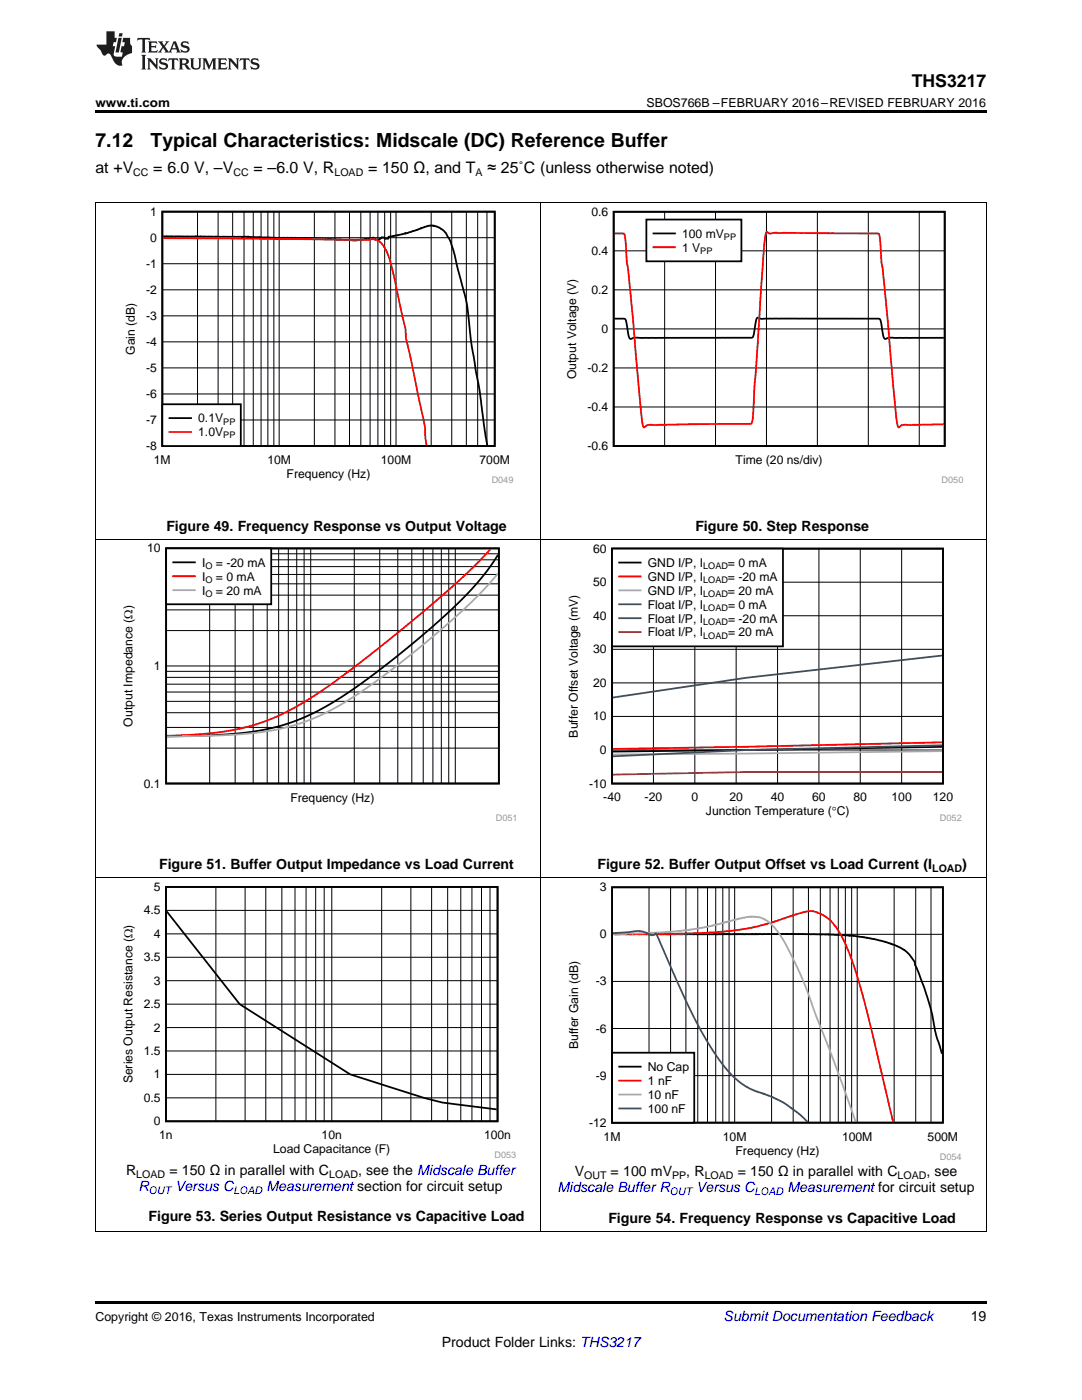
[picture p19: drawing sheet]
<svg xmlns="http://www.w3.org/2000/svg" width="216mm" height="279mm" viewBox="0 0 216 279" stroke-linecap="round" stroke-linejoin="round" font-family="sans-serif">
<defs><g id="words">
<g font-size="3.9">
<text x="19" y="29.3">7.12</text>
<text x="30.1" y="29.3">Typical Characteristics: Midscale (DC) Reference Buffer</text>
</g>
<text font-size="3.5" x="181.9" y="17.3">THS3217</text>
<g font-size="3.2">
<text x="19" y="34.4">at +V</text>
<text x="30.6" y="34.4">= 6.0 V, –V</text>
<text x="50.6" y="34.4">= –6.0 V, R</text>
<text x="73.4" y="34.4">= 150 Ω, and T</text>
<text x="97.3" y="34.4">≈ 25˚C (unless otherwise noted)</text>
</g>
<g font-size="2.8">
<text x="33.2" y="106">Figure 49. Frequency Response vs Output Voltage</text>
<text x="138.7" y="106">Figure 50. Step Response</text>
<text x="31.7" y="173.4">Figure 51. Buffer Output Impedance vs Load Current</text>
<text x="119.2" y="173.4">Figure 52. Buffer Output Offset vs Load Current (I</text>
<text x="192" y="173.4">)</text>
<text x="25.2" y="234.5">R</text>
<text x="33.8" y="234.5">= 150 Ω in parallel with C</text>
<text x="71.4" y="234.5">, see the Midscale Buffer</text>
<text x="114.7" y="234.8">V</text>
<text x="121.8" y="234.8">= 100 mV</text>
<text x="136.9" y="234.8">, R</text>
<text x="147.2" y="234.8">= 150 Ω in parallel with C</text>
<text x="184.9" y="234.8">, see</text>
<text x="29.6" y="243.7">Figure 53. Series Output Resistance vs Capacitive Load</text>
<text x="121.4" y="244.1">Figure 54. Frequency Response vs Capacitive Load</text>
<text x="193.7" y="263.6">19</text>
<text x="88.2" y="268.9">Product Folder Links: THS3217</text>
</g>
<g font-size="2.8" fill="#00f">
<text x="27.6" y="237.6">R</text>
<text x="34.9" y="237.6">Versus C</text>
<text x="53.2" y="237.6">Measurement section for circuit setup</text>
<text x="111.2" y="237.9">Midscale Buffer R</text>
<text x="138.9" y="237.9">Versus C</text>
<text x="157.1" y="237.9">Measurement for circuit setup</text>
</g>
<text font-size="2.8" fill="#0000c8" x="144.4" y="263.6">Submit Documentation Feedback</text>
<g font-size="2.5">
<text x="19" y="21.4">www.ti.com</text>
<text x="129" y="21.4">SBOS766B –FEBRUARY 2016–REVISED FEBRUARY 2016</text>
<text x="19" y="263.6">Copyright © 2016, Texas Instruments Incorporated</text>
</g>
<g font-size="2.4">
<text x="30" y="43">1</text>
<text x="118" y="43.1">0.6</text>
<text x="136.1" y="47.4">100 mV</text>
<text x="29.1" y="53.4">-1</text>
<text x="30" y="48.2">0</text>
<text x="118" y="50.9">0.4</text>
<text x="136.1" y="50.2">1 V</text>
<text x="29.1" y="58.6">-2</text>
<text x="118" y="58.6">0.2</text>
<text x="29.1" y="63.8">-3</text>
<text x="26.9" y="70.8" transform="rotate(-90 26.9 70.8)">Gain (dB)</text>
<text x="29.1" y="69">-4</text>
<text x="120" y="66.4">0</text>
<text x="29.1" y="74.2">-5</text>
<text x="115" y="75.7" transform="rotate(-90 115 75.7)">Output Voltage (V)</text>
<text x="117.2" y="74.2">-0.2</text>
<text x="29.1" y="79.4">-6</text>
<text x="117.2" y="82">-0.4</text>
<text x="29.1" y="89.8">-8</text>
<text x="29.1" y="84.6">-7</text>
<text x="39.5" y="84.3">0.1V</text>
<text x="39.5" y="87.1">1.0V</text>
<text x="117.2" y="89.8">-0.6</text>
<text x="30.7" y="92.6">1M</text>
<text x="53.4" y="92.6">10M</text>
<text x="57.2" y="95.3">Frequency (Hz)</text>
<text x="76" y="92.6">100M</text>
<text x="95.7" y="92.6">700M</text>
<text x="146.8" y="92.6">Time (20 ns/div)</text>
<text x="29.4" y="110.2">10</text>
<text x="40.3" y="113.1">I</text>
<text x="43.1" y="113.1">= -20 mA</text>
<text x="118.4" y="110.3">60</text>
<text x="129.3" y="113.1">GND I/P, I</text>
<text x="145.3" y="113.1">= 0 mA</text>
<text x="40.3" y="115.9">I</text>
<text x="40.3" y="118.7">I</text>
<text x="43.1" y="115.9">= 0 mA</text>
<text x="43.1" y="118.7">= 20 mA</text>
<text x="118.4" y="117">50</text>
<text x="129.3" y="115.9">GND I/P, I</text>
<text x="129.3" y="118.7">GND I/P, I</text>
<text x="145.3" y="115.9">= -20 mA</text>
<text x="145.3" y="118.7">= 20 mA</text>
<text x="118.4" y="123.7">40</text>
<text x="129.3" y="121.5">Float I/P, I</text>
<text x="129.3" y="124.2">Float I/P, I</text>
<text x="145.3" y="121.5">= 0 mA</text>
<text x="145.3" y="124.2">= -20 mA</text>
<text x="118.4" y="130.4">30</text>
<text x="129.3" y="127">Float I/P, I</text>
<text x="145.3" y="127">= 20 mA</text>
<text x="30.7" y="133.7">1</text>
<text x="118.4" y="137.1">20</text>
<text x="118.4" y="143.8">10</text>
<text x="26.4" y="145" transform="rotate(-90 26.4 145)">Output Impedance (:)</text>
<text x="115.3" y="147.2" transform="rotate(-90 115.3 147.2)">Buffer Offset Voltage (mV)</text>
<text x="119.7" y="150.5">0</text>
<text x="28.7" y="157.2">0.1</text>
<text x="57.9" y="160">Frequency (Hz)</text>
<text x="117.5" y="157.2">-10</text>
<text x="120.4" y="159.9">-40</text>
<text x="128.6" y="159.9">-20</text>
<text x="138" y="159.9">0</text>
<text x="145.5" y="159.9">20</text>
<text x="153.8" y="159.9">40</text>
<text x="162" y="159.9">60</text>
<text x="170.3" y="159.9">80</text>
<text x="177.9" y="159.9">100</text>
<text x="186.1" y="159.9">120</text>
<text x="140.9" y="162.7">Junction Temperature (qC)</text>
<text x="30.7" y="177.8">5</text>
<text x="119.7" y="177.9">3</text>
<text x="28.7" y="182.5">4.5</text>
<text x="28.7" y="191.8">3.5</text>
<text x="30.7" y="187.2">4</text>
<text x="119.7" y="187.3">0</text>
<text x="30.7" y="196.5">3</text>
<text x="118.9" y="196.7">-3</text>
<text x="28.7" y="201.2">2.5</text>
<text x="30.7" y="205.9">2</text>
<text x="115.3" y="209.3" transform="rotate(-90 115.3 209.3)">Buffer Gain (dB)</text>
<text x="118.9" y="206.1">-6</text>
<text x="28.7" y="210.5">1.5</text>
<text x="30.7" y="215.2">1</text>
<text x="118.9" y="215.5">-9</text>
<text x="129.3" y="213.7">No Cap</text>
<text x="26.4" y="216.2" transform="rotate(-90 26.4 216.2)">Series Output Resistance (:)</text>
<text x="28.7" y="219.9">0.5</text>
<text x="129.3" y="216.5">1 nF</text>
<text x="129.3" y="219.3">10 nF</text>
<text x="30.7" y="224.6">0</text>
<text x="31.8" y="227.3">1n</text>
<text x="64.2" y="227.3">10n</text>
<text x="96.6" y="227.3">100n</text>
<text x="117.6" y="224.9">-12</text>
<text x="120.5" y="227.6">1M</text>
<text x="129.3" y="222.1">100 nF</text>
<text x="144.2" y="227.6">10M</text>
<text x="168" y="227.6">100M</text>
<text x="185.1" y="227.6">500M</text>
<text x="54.5" y="230.1">Load Capacitance (F)</text>
<text x="146.7" y="230.4">Frequency (Hz)</text>
</g>
<g font-size="2.1">
<text x="26.6" y="35.1">CC</text>
<text x="46.6" y="35.1">CC</text>
<text x="66.7" y="35.1">LOAD</text>
<text x="94.9" y="35.1">A</text>
<text x="186" y="174">LOAD</text>
<text x="27.2" y="235">LOAD</text>
<text x="65.7" y="235">LOAD</text>
<text x="116.6" y="235.3">OUT</text>
<text x="134.1" y="235.3">PP</text>
<text x="140.6" y="235.3">LOAD</text>
<text x="179.1" y="235.3">LOAD</text>
</g>
<g font-size="2.1" fill="#00f">
<text x="29.6" y="238.2">OUT</text>
<text x="46.6" y="238.2">LOAD</text>
<text x="133.6" y="238.5">OUT</text>
<text x="150.5" y="238.5">LOAD</text>
</g>
<g font-size="1.8">
<text x="144.5" y="47.9">PP</text>
<text x="139.7" y="50.6">PP</text>
<text x="44.6" y="84.7">PP</text>
<text x="44.6" y="87.5">PP</text>
<text x="41" y="113.5">O</text>
<text x="140.3" y="113.5">LOAD</text>
<text x="41" y="116.3">O</text>
<text x="41" y="119.1">O</text>
<text x="140.3" y="116.3">LOAD</text>
<text x="140.3" y="119.1">LOAD</text>
<text x="140.3" y="121.9">LOAD</text>
<text x="140.3" y="124.6">LOAD</text>
<text x="140.3" y="127.4">LOAD</text>
</g>
<g font-size="1.8" fill="#999">
<text x="98.1" y="96.4">D049</text>
<text x="187.9" y="96.4">D050</text>
<text x="98.9" y="163.8">D051</text>
<text x="187.6" y="163.8">D052</text>
<text x="98.7" y="231.2">D053</text>
<text x="187.5" y="231.5">D054</text>
</g>
</g></defs>
<path d="M19 245.8h.2zM196.7 245.8h.1zM19 259.7h177.8v.5h-177.8z" fill="#000"/>
<path d="M19.1 175.2v70.6M107.9 175.2v70.6M196.8 175.2v70.6M19 245.8h177.8" fill="none" stroke="#000" stroke-width=".2"/>
<path d="M113 176.1h78.8v55.4h-78.8z" fill-rule="evenodd" fill="#fff"/>
<path d="M122.1 177.1h66v47h-66zM122.3 186.5h32.6l3.2-.1h7.2l5 .3 4.1 .7 2.1 .5 2.1 .8 1.9 .9 .8 .8 1.2 1.5 .1 .7 .7 1.5 1.8 5 1.2 4.8a22.7 22.7 0 0 0 1.3 5.1l.4 1.3" fill="none" stroke="#000" stroke-width=".35"/>
<g fill="none" stroke="#000" stroke-width=".2">
<path d="M129.5 177.1v47M133.8 177.1v47M136.9 177.1v47M139.2 177.1v47M141.2 177.1v47M142.8 177.1v47M144.2 177.1v47M145.5 177.1v47M146.6 177.1v47M154 177.1v47M158.3 177.1v47M161.3 177.1v47"/>
<path d="M163.7 177.1v47M165.6 177.1v47M167.3 177.1v47M168.7 177.1v47M169.9 177.1v47M171 177.1v47M178.4 177.1v47M182.7 177.1v47M185.8 177.1v47M122.1 195.9h66.1M122.1 186.5h66.1M122.1 214.7h66.1"/>
<path d="M122.1 205.3h66.1"/>
</g>
<path d="M122.3 186.4l14.5-.1 4.8-.1 4.7-.5 5.8-1 7.4-2.4 2.2-.5 1.5 .3 1.7 .9 1.6 1.6 1.4 2.2 1.4 3 1.5 4.1 2.3 8.5 5.1 21.5" fill="none" stroke="#f00" stroke-width=".35"/>
<path d="M122.3 186.4l8.5-.2 6.5-.6 3.3-.5 6.9-1.8 2.4-.4 1.8 .2 1.7 .9 1.1 1.1 1.7 2.3 3.6 7.3 6.8 17.6 4.1 11.6" fill="none" stroke="#aaa" stroke-width=".35"/>
<path d="M122.3 186.2l2.9-.1 2.2-.3 .9 .1 1.1 .5a1.1 1.1 0 0 0 1.5-.1l4.9 11.1 2.7 5.7 3.1 5.6 3 4.3 1.6 1.7 1.8 1.6 2.2 1.2 3.9 1.4 2.1 1 3.2 2.3 1.7 1.7" fill="none" stroke="#295c75" stroke-width=".35"/>
<path d="M122.1 210.1h16.4v14h-16.4z" fill-rule="evenodd" fill="#fff"/>
<path d="M122.1 210.1h16.4v14h-16.4zM123.6 212.9h4.2" fill="none" stroke="#000" stroke-width=".35"/>
<path d="M123.6 215.7h4.2" fill="none" stroke="#f00" stroke-width=".35"/>
<path d="M123.6 218.4h4.2" fill="none" stroke="#aaa" stroke-width=".35"/>
<path d="M123.6 221.2h4.2" fill="none" stroke="#295c75" stroke-width=".35"/>
<path d="M24.1 176.1h78.8v55.1h-78.8z" fill-rule="evenodd" fill="#fff"/>
<path d="M33.1 177h66.2v46.8h-66.2zM33.3 181.9l14.5 18.5 22.1 14 14.7 4.7 3.7 .9 10.8 1.4" fill="none" stroke="#000" stroke-width=".35"/>
<g fill="none" stroke="#000" stroke-width=".2">
<path d="M19.1 107.8v67.4M107.9 107.8v67.4M196.8 107.8v67.4M19 175.1h177.8M43.1 177v46.8M48.9 177v46.8M53 177v46.8M56.2 177v46.8M58.9 177v46.8M61.1 177v46.8M63 177v46.8M64.7 177v46.8"/>
<path d="M66.2 177v46.8M76.2 177v46.8M82 177v46.8M86.1 177v46.8M89.3 177v46.8M91.9 177v46.8M94.2 177v46.8M96.1 177v46.8M97.8 177v46.8M33.1 195.7h66.2M33.1 191h66.2M33.1 186.4h66.2"/>
<path d="M33.1 181.7h66.2M33.1 219.1h66.2M33.1 214.4h66.2M33.1 209.7h66.2M33.1 205.1h66.2M33.1 200.4h66.2"/>
</g>
<path d="M24.1 108.5h78.8v55.3h-78.8z" fill-rule="evenodd" fill="#fff"/>
<path d="M33.1 109.4h66.4v47h-66.4zM99.4 110.7l-2.2 3.3-2.8 3.3-3.6 3.7-4.3 3.9-6.6 5.5-6.2 4.8-5 3.5-4.3 2.7-2.8 1.4-3.1 1.3-3.4 1-2.8 .6-3.6 .6-4.1 .3-11.3 .4" fill="none" stroke="#000" stroke-width=".36"/>
<g fill="none" stroke="#000" stroke-width=".2">
<path d="M33.1 118.8h66.5M33.1 116.5h66.5M33.1 114.6h66.5M33.1 113.1h66.5M33.1 111.7h66.5M33.1 110.5h66.5M41.8 109.4v47M46.9 109.4v47M50.5 109.4v47M53.3 109.4v47M55.6 109.4v47M57.5 109.4v47"/>
<path d="M59.2 109.4v47M60.7 109.4v47M62 109.4v47M70.7 109.4v47M75.8 109.4v47M79.4 109.4v47M82.2 109.4v47M84.4 109.4v47M86.4 109.4v47M88.1 109.4v47M89.5 109.4v47M90.9 109.4v47"/>
<path d="M33.1 140h66.5M33.1 138.1h66.5M33.1 136.5h66.5M33.1 135.2h66.5M33.1 134h66.5M33.1 132.9h66.5M33.1 125.8h66.5M33.1 121.7h66.5M33.1 149.3h66.5M33.1 145.2h66.5M33.1 142.2h66.5"/>
</g>
<path d="M97.8 109.6l-2.8 3.1-4.2 3.9-10.8 9.2-6.4 5.1-6.1 4.6-4.4 3.1-3.5 2.2-2.9 1.5-2.7 1.2-3 1.1-2.8 .7-3.2 .7-3.1 .4-8.6 .5" fill="none" stroke="#f00" stroke-width=".36"/>
<path d="M99.4 114.4l-3 3.4-3.9 3.9-4.8 4.2-5.3 4.5-5.3 4-4.8 3.5-3.8 2.4-3.7 2-3.2 1.4-3 1.1-3.3 .8-3 .5-7.9 .7-11.1 .2" fill="none" stroke="#aaa" stroke-width=".36"/>
<path d="M33.1 109.4h21v11.2h-21z" fill-rule="evenodd" fill="#fff"/>
<path d="M33.1 109.4h21v11.2h-21zM34.6 112.2h4.3" fill="none" stroke="#000" stroke-width=".36"/>
<path d="M34.6 115h4.3" fill="none" stroke="#f00" stroke-width=".36"/>
<path d="M34.6 117.8h4.3" fill="none" stroke="#aaa" stroke-width=".36"/>
<path d="M113 108.6h78.8v55.2h-78.8z" fill-rule="evenodd" fill="#fff"/>
<path d="M122.1 109.5h66.1v46.9h-66.1zM188 149.1l-65.7 .9" fill="none" stroke="#000" stroke-width=".35"/>
<g fill="none" stroke="#000" stroke-width=".2">
<path d="M122.1 116.2h66.1M130.4 109.5v46.9M138.6 109.5v46.9M146.9 109.5v46.9M155.2 109.5v46.9M163.4 109.5v46.9M171.7 109.5v46.9M179.9 109.5v46.9M122.1 136.3h66.1M122.1 129.6h66.1M122.1 122.9h66.1M122.1 149.7h66.1"/>
<path d="M122.1 143h66.1"/>
</g>
<path d="M188 148.1l-65.7 1.4" fill="none" stroke="#f00" stroke-width=".35"/>
<path d="M188 149.9l-65.7 .7" fill="none" stroke="#aaa" stroke-width=".35"/>
<path d="M188 148.7l-39 1-26.7 1.2" fill="none" stroke="#295c75" stroke-width=".35"/>
<path d="M188 130.8l-39 4.5-26.7 3.9" fill="none" stroke="#286b49" stroke-width=".35"/>
<path d="M188 154.1h-39l-26.7 .5" fill="none" stroke="#9e3a3a" stroke-width=".35"/>
<path d="M122.1 109.5h34.1v19.5h-34.1z" fill-rule="evenodd" fill="#fff"/>
<path d="M122.1 109.5h34.1v19.5h-34.1zM123.6 112.3h4.2" fill="none" stroke="#000" stroke-width=".35"/>
<path d="M123.6 115h4.2" fill="none" stroke="#f00" stroke-width=".35"/>
<path d="M123.6 117.8h4.2" fill="none" stroke="#aaa" stroke-width=".35"/>
<path d="M123.6 120.6h4.2" fill="none" stroke="#295c75" stroke-width=".35"/>
<path d="M123.6 123.4h4.2" fill="none" stroke="#286b49" stroke-width=".35"/>
<path d="M123.6 126.1h4.2" fill="none" stroke="#9e3a3a" stroke-width=".35"/>
<path d="M19.1 40.4v67.4M107.9 40.4v67.4M196.8 40.4v67.4M19 107.8h177.8" fill="none" stroke="#000" stroke-width=".2"/>
<path d="M24.6 41.3h77.8v55.1h-77.8z" fill-rule="evenodd" fill="#fff"/>
<path d="M32.4 42.2h66.3v46.8h-66.3zM32.6 47.2l14.6 .1 2.3-.1 1 .2h5.6l.1 .3 .2-.3h.2l4.7 .1 9.4 .5 .8-.1 .5 .1 .9-.4 .5 .1 1.1-.3 .2 .4 .1-.2 .3 .2a.88 .88 0 0 0 1-.4h.6l.1 .3h.6l.1-.1v-.4l1.9-.2 1.5-.5 .1 .1 4.6-1.6h.8l1.3 .4 1.3 1.1 1 1.8 2.6 10a36.1 36.1 0 0 1 1.2 8.4l1.2 7.5 .7 3.9 1.5 10.7" fill="none" stroke="#000" stroke-width=".35"/>
<g fill="none" stroke="#000" stroke-width=".2">
<path d="M32.4 57.8h66.3M32.4 52.6h66.3M32.4 47.4h66.3M39.4 42.2v46.8M43.5 42.2v46.8M46.4 42.2v46.8M48.7 42.2v46.8M50.5 42.2v46.8M52.1 42.2v46.8M53.5 42.2v46.8M54.6 42.2v46.8M55.7 42.2v46.8"/>
<path d="M62.7 42.2v46.8M66.8 42.2v46.8M69.7 42.2v46.8M72 42.2v46.8M73.8 42.2v46.8M75.4 42.2v46.8M76.8 42.2v46.8M77.9 42.2v46.8M79 42.2v46.8M86 42.2v46.8M90.1 42.2v46.8M93.1 42.2v46.8"/>
<path d="M95.3 42.2v46.8M97.2 42.2v46.8M32.4 78.6h66.3M32.4 73.4h66.3M32.4 68.2h66.3M32.4 63h66.3M32.4 83.8h66.3"/>
</g>
<path d="M32.6 47.5l14.8 .1 22.8 .3h3.5l.7-.2 .6 .1 .7 .4 .5 .5 .9 1.4 .6 1.4 .7 2.5 2.5 11.7 .1 1.8 3.6 16.9 .5 4.4" fill="none" stroke="#f00" stroke-width=".35"/>
<path d="M32.4 80.7h15.7v8.3h-15.7z" fill-rule="evenodd" fill="#fff"/>
<path d="M32.4 80.7h15.7v8.3h-15.7zM33.8 83.4h4.3" fill="none" stroke="#000" stroke-width=".35"/>
<path d="M33.8 86.2h4.3" fill="none" stroke="#f00" stroke-width=".35"/>
<path d="M112.6 41.3h79.6v55.1h-79.6z" fill-rule="evenodd" fill="#fff"/>
<path d="M122.5 42.3h66v46.7h-66zM122.6 63.6h1.9l.3 .1 .7 3.6a.6 .6 0 0 0 1 .1h23.5l.2-.1 .2-.5 .5-3a.5 .5 0 0 1 .4-.4 .5 .5 0 0 1 .5 .2h23.6l.3 .3 .6 3.4a.61 .61 0 0 0 1 .1h11" fill="none" stroke="#000" stroke-width=".35"/>
<path d="M122.5 57.8h66M122.5 50.1h66M132.6 42.3v46.7M142.8 42.3v46.7M152.9 42.3v46.7M163.1 42.3v46.7M173.3 42.3v46.7M183.4 42.3v46.7M122.5 73.4h66M122.5 65.6h66M122.5 81.2h66" fill="none" stroke="#000" stroke-width=".2"/>
<path d="M122.6 46.6h1.9a3.9 3.9 0 0 1 .4 2.4 14 14 0 0 0 .4 4.5l2.3 25.7a29.6 29.6 0 0 0 .8 6.1 3.1 3.1 0 0 1 2.6-.5l19-.3a12.4 12.4 0 0 0 .4-4l1.7-26.5a33.9 33.9 0 0 1 .8-7.7 2.57 2.57 0 0 0 2 .2l20.4 .1a3.7 3.7 0 0 1 .4 2.4 14.8 14.8 0 0 0 .4 4.5l2.3 25.7a27.4 27.4 0 0 0 .9 6.1 3.1 3.1 0 0 1 2.5-.5l6.5-.1" fill="none" stroke="#f00" stroke-width=".35"/>
<path d="M129 43.8h18.9v8.4h-18.9z" fill-rule="evenodd" fill="#fff"/>
<path d="M129 43.8h18.9v8.4h-18.9zM130.4 46.6h4.3" fill="none" stroke="#000" stroke-width=".35"/>
<path d="M130.4 49.4h4.3" fill="none" stroke="#f00" stroke-width=".35"/>
<path d="M19 40.4h177.8" fill="none" stroke="#000" stroke-width=".2"/>
<path d="M19 22h177.8v.5h-177.8z" fill="#000"/>
<g fill="#231f20">
<path d="M27.5 7.6l-.1 .5 .4-.2h.6v.1v2.1l-.2 .4h1l-.3-.4v-2.1l.1-.1h.5l.5 .2-.2-.5zM29.5 8.3l.2 .3v1.5l-.2 .4h1.8l.2-.6a1.04 1.04 0 0 1-1.3 .2v-.7h.6l.3 .2v-.6l-.3 .2h-.6v-.6l.8-.1 .4 .3-.2-.5zM31.5 8.3l.9 1.1-.9 1.1h.8l-.2-.2 .5-.7 .4 .7-.2 .2h1.5l-.1-.2 .1-.4h.9l.1 .4-.2 .2h1l-.3-.3-.7-1.9h-.5l-.9 2-.8-1 .9-1h-.8l.1 .3-.3 .5-.4-.6 .2-.2zM34.7 8.6l.4 1h-.7zM36.3 8.4a.63 .63 0 0 0-.2 .7 .63 .63 0 0 0 .6 .4l.6 .2 .1 .2a.75 .75 0 0 1-.7 .4 .75 .75 0 0 1-.6-.5l.1 .7 .1-.1a1.11 1.11 0 0 0 1.5-.6 1.13 1.13 0 0 0-1.2-.8l-.1-.4a1.04 1.04 0 0 1 1.2 .2l-.2-.5-.1 .1-.5-.2zM28.2 10.9l.2 .4v2.2l-.2 .4h1l-.3-.4v-2.2l.3-.4zM29.3 11.6l.3 .4v1.5l-.3 .4h.8l-.2-.4v-1.3l1.5 1.7v-1.9l.2-.4h-.7l.2 .4v.9l-1.1-1.3zM32 11.8a.62 .62 0 0 0-.2 .7 .62 .62 0 0 0 .6 .4l.6 .1 .1 .3a.76 .76 0 0 1-.7 .3 .76 .76 0 0 1-.6-.4l.1 .7 .1-.1a1.11 1.11 0 0 0 1.5-.6 1.13 1.13 0 0 0-1.2-.8l-.1-.4a1.04 1.04 0 0 1 1.2 .2l-.2-.6-.1 .1-.5-.1zM33.7 11.6l-.2 .6a.61 .61 0 0 1 .8-.3v1.6l-.2 .4h.9l-.2-.4v-1.6a.63 .63 0 0 1 .8 .3l-.2-.6zM35.6 11.6l.3 .4v1.5l-.3 .4h1l-.2-.2v-.8l.5 .2a.76 .76 0 0 0 1.2 .7l-1-1a.58 .58 0 0 0 .6-.5 .58 .58 0 0 0-.5-.6zM36.4 11.9h.1a.45 .45 0 0 1 .5 .1 .45 .45 0 0 1 .1 .5l-.7 .2zM37.9 11.6l.2 .2a2.17 2.17 0 0 0 .3 1.9 .99 .99 0 0 0 1.6-.6v-1.1l.2-.4h-.7l.2 .2a1.92 1.92 0 0 1-.2 1.8 .6 .6 0 0 1-.9-.5v-1.1l.2-.4zM40.4 11.6l.2 .4v1.5l-.2 .4h.7l-.2-.4v-1.4l.8 1.8 .8-1.8v1.4l-.2 .4h.9l-.2-.4v-1.5l.2-.4h-.8l-.6 1.5-.6-1.5zM43.4 11.6l.2 .4v1.5l-.2 .4h1.8l.2-.6a1.04 1.04 0 0 1-1.3 .1v-.6h.5l.4 .2v-.6l-.4 .2h-.5v-.7h.8l.3 .3-.1-.6zM45.5 11.6l.2 .4v1.5l-.2 .4h.7l-.2-.4v-1.3l1.5 1.7v-1.9l.2-.4h-.7l.2 .4v.9l-1.1-1.3zM47.9 11.6l-.1 .6a.61 .61 0 0 1 .8-.3v1.6l-.3 .4h1l-.3-.4 .1-1.6a.63 .63 0 0 1 .7 .3l-.1-.6zM50.2 11.8a.62 .62 0 0 0-.2 .7 .62 .62 0 0 0 .6 .4l.6 .1 .2 .3a.76 .76 0 0 1-.8 .3 .76 .76 0 0 1-.6-.4l.1 .7 .2-.1a1.11 1.11 0 0 0 1.5-.6 1.13 1.13 0 0 0-1.3-.8l-.1-.4a1.04 1.04 0 0 1 1.2 .2l-.1-.6-.2 .1-.5-.1z"/>
<path d="M21.2 6.3v2.6h-1.9l.1 .4 .7 .9a.91 .91 0 0 0 1 .8 .56 .56 0 0 1 .5-.3 .56 .56 0 0 1 .5 .3l.4 .8a1.53 1.53 0 0 0 1.9 1.2 1.54 1.54 0 0 1 1-2.1l.9-.3v-1.4a1.52 1.52 0 0 1-.3-1.6h-1.4l-.2 .8h.5l-.2 .8h-.4l-.2 1v.2l.4 .1-.2 .8a1.93 1.93 0 0 1-1.6-.3l.3-1.8h-.5l.2-.8h.4l.2-.8h-.4v-1.3zM23.6 7.6l-.6 2.9h.7l.6-2.9zM23.8 6.6l-.1 .7h.6l.2-.7z"/>
</g>
<use href="#words"/>
</svg>
